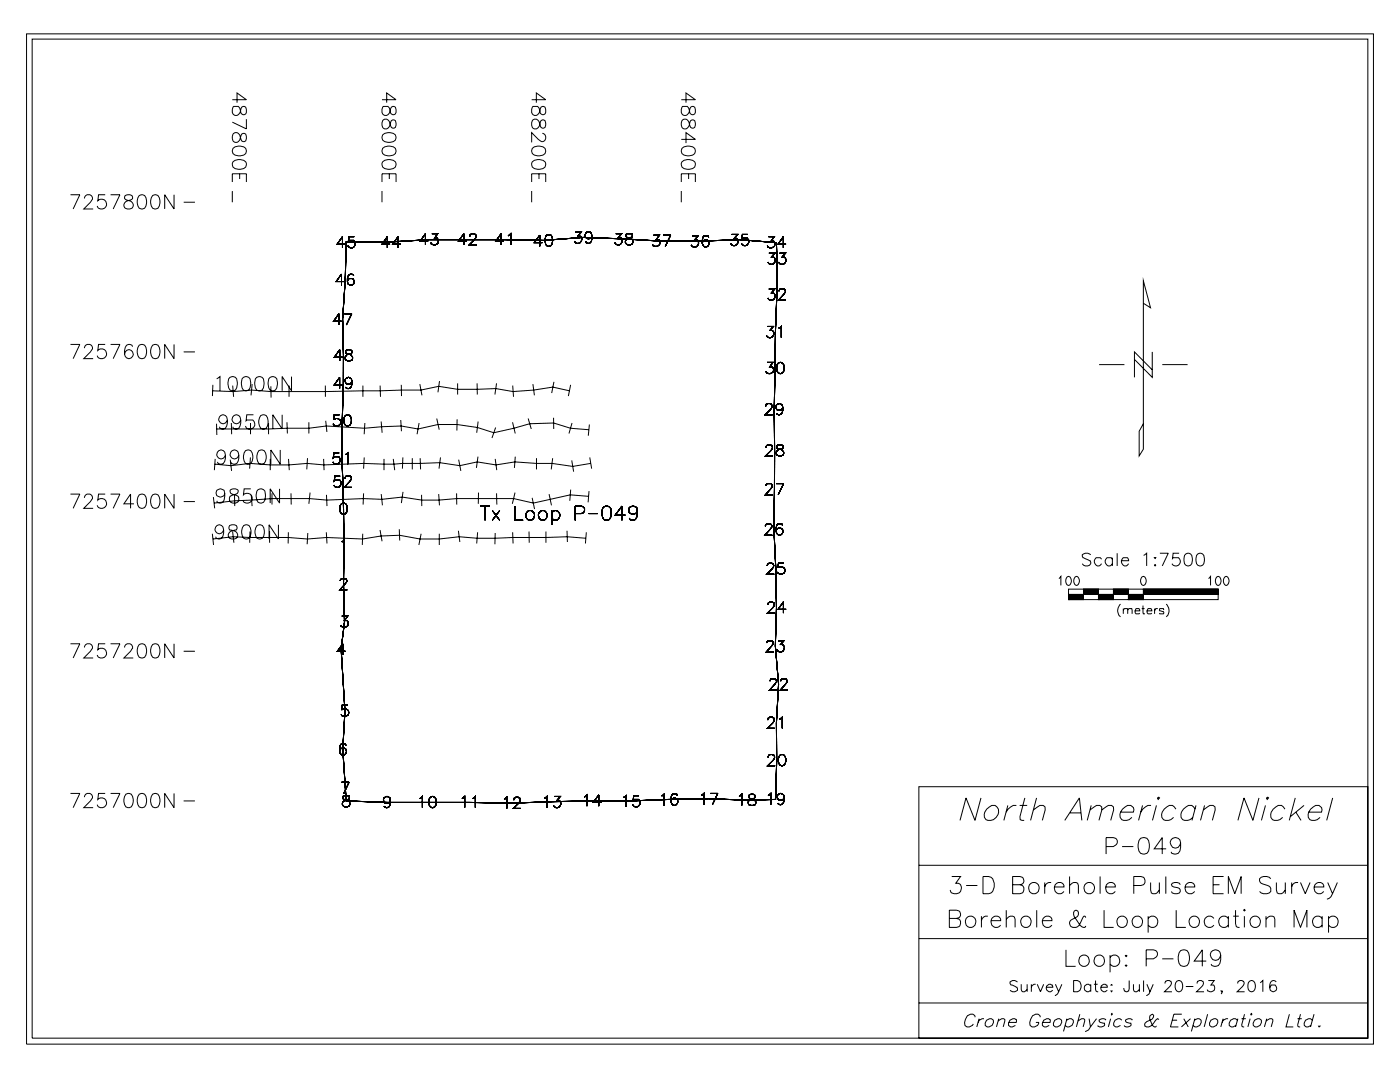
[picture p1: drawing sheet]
<svg xmlns="http://www.w3.org/2000/svg" width="279mm" height="215mm" viewBox="0 0 279 215" stroke-linecap="round" stroke-linejoin="round" font-family="sans-serif">
<g fill="none" stroke="#000" stroke-width=".2">
<path d="M5.3 6.7h268.5v201.4h-268.5zM6.4 7.8h266.2v199.1h-266.2zM46.3 19.9h2.8l-1.9-1.4v2M76.1 19.9h2.8l-1.8-1.4v2M106 19.9h2.8l-1.9-1.4v2M135.8 19.9h2.8l-1.9-1.4v2M14 38.8h1.9l-1.3 2.8M16.8 39.6a.77 .77 0 0 1 .6-.8h.5a.7 .7 0 0 1 .4 1.1l-1.6 1.7h1.9M21 38.8h-1.4l-.1 1.2a1 1 0 0 1 1.5 0 1 1 0 0 1-.2 1.5 1 1 0 0 1-1.4-.4M22 38.8h1.9l-1.3 2.8M25 39l-.2 .6 .4 .3a1.2 1.2 0 0 1 1.4 1.2 .96 .96 0 0 1-1.1 .6 .96 .96 0 0 1-.8-.9 1.31 1.31 0 0 1 1.3-.9l.4-.3v-.3a.99 .99 0 0 0-1.4-.3zM27.8 39a.87 .87 0 0 1 1.3 .4 2.32 2.32 0 0 1-.3 2.1 .87 .87 0 0 1-1.3-.4 2.21 2.21 0 0 1 .3-2.1z"/>
<path d="M30.4 39l.7-.2a1.56 1.56 0 0 1 .6 2.3l-.2 .4-.7 .1a1.56 1.56 0 0 1-.6-2.2zM34.7 38.8v2.8l-1.9-2.8v2.8M46.3 36.3v-1.7h2.8v1.7M46.3 38.1v2.2M46.4 29.6a1.98 1.98 0 0 1 2.6 0 .94 .94 0 0 1-.4 1.3 2.11 2.11 0 0 1-2.2-.3l-.1-.4zM46.4 32.3a1.79 1.79 0 0 1 2.7 .3v.2a1.27 1.27 0 0 1-1.6 .9l-.7-.1a.94 .94 0 0 1-.4-1.3zM46.6 21.2a1.23 1.23 0 0 1 1.2 .3l.2 1.1a.57 .57 0 0 0 .6 .3 .57 .57 0 0 0 .5-.5l-.1-1a.55 .55 0 0 0-.6-.2 .55 .55 0 0 0-.4 .5 1.22 1.22 0 0 1-1.2 1.3l-.2-.1a1.18 1.18 0 0 1 0-1.7zM46.6 26.6a.83 .83 0 0 1 .9-.1 .83 .83 0 0 1 .4 .8l.1 .5a.55 .55 0 0 0 .4 .4 .55 .55 0 0 0 .6-.1 1.12 1.12 0 0 0-.3-1.5h-.3a1.74 1.74 0 0 0-.6 1.3 .77 .77 0 0 1-1.4 .2 1.37 1.37 0 0 1 .2-1.5zM47.8 34.6v1.1M49.1 23.7v2l-2.8-1.4M76.1 36.3v-1.7h2.8v1.7M76.1 38.1v2.2"/>
<path d="M76.3 26.9a1.98 1.98 0 0 1 2.5 0 .94 .94 0 0 1-.4 1.3 2.11 2.11 0 0 1-2.1-.3l-.2-.4zM76.3 29.6a1.98 1.98 0 0 1 2.5 0 .94 .94 0 0 1-.4 1.3 2.11 2.11 0 0 1-2.1-.3l-.2-.4zM76.3 32.3a1.79 1.79 0 0 1 2.6 .3v.2a1.27 1.27 0 0 1-1.6 .9l-.6-.1a.94 .94 0 0 1-.4-1.3zM76.4 21.2a1.23 1.23 0 0 1 1.2 .3l.3 1.1a.58 .58 0 0 0 .6 .3 .58 .58 0 0 0 .4-.5l-.1-1a.55 .55 0 0 0-.6-.2 .55 .55 0 0 0-.3 .5 1.22 1.22 0 0 1-1.2 1.3l-.3-.1a1.19 1.19 0 0 1 0-1.7zM76.4 23.9a.83 .83 0 0 1 .9-.1 .83 .83 0 0 1 .4 .8l.2 .5a.55 .55 0 0 0 .3 .4 .55 .55 0 0 0 .6-.1 1.12 1.12 0 0 0-.3-1.5l-.5 .1-.1 .3a1.22 1.22 0 0 1-1.2 1.4 1.18 1.18 0 0 1-.3-1.8zM77.6 34.6v1.1M106 36.3v-1.7h2.8v1.7M106 38.1v2.2M106.1 29.6a1.98 1.98 0 0 1 2.5 0 .94 .94 0 0 1-.4 1.3 2.1 2.1 0 0 1-2.1-.3l-.1-.4zM106.1 32.3a1.78 1.78 0 0 1 2.7 .3v.2a1.27 1.27 0 0 1-1.6 .9l-.7-.1a.94 .94 0 0 1-.4-1.3zM106.2 21.2a1.23 1.23 0 0 1 1.2 .3l.3 1.1a.57 .57 0 0 0 .6 .3 .57 .57 0 0 0 .5-.5l-.2-1a.55 .55 0 0 0-.5-.2 .55 .55 0 0 0-.4 .5 1.22 1.22 0 0 1-1.2 1.3l-.3-.1a1.19 1.19 0 0 1 0-1.7zM106.2 23.9a.83 .83 0 0 1 .9-.1 .83 .83 0 0 1 .5 .8l.1 .5a.55 .55 0 0 0 .4 .4 .55 .55 0 0 0 .5-.1 1.12 1.12 0 0 0-.2-1.5l-.6 .1-.1 .3a1.22 1.22 0 0 1-1.2 1.4 1.18 1.18 0 0 1-.3-1.8z"/>
<path d="M107.4 34.6v1.1M108.1 26.6a.83 .83 0 0 1 .7 .9 .83 .83 0 0 1-.8 .7l-.7-.4-1.3-1.4v2M135.8 27.8h2.8l-1.9-1.4v2.1M135.8 36.3v-1.7h2.8v1.7M135.8 38.1v2.2M135.9 29.6a1.98 1.98 0 0 1 2.6 0 .94 .94 0 0 1-.4 1.3 2.11 2.11 0 0 1-2.2-.3l-.1-.4zM135.9 32.3a1.79 1.79 0 0 1 2.7 .3v.2a1.27 1.27 0 0 1-1.6 .9l-.7-.1a.94 .94 0 0 1-.4-1.3zM136.1 21.2a1.23 1.23 0 0 1 1.2 .3l.2 1.1a.58 .58 0 0 0 .6 .3 .58 .58 0 0 0 .5-.5l-.1-1a.55 .55 0 0 0-.6-.2 .55 .55 0 0 0-.4 .5 1.22 1.22 0 0 1-1.2 1.3l-.2-.1a1.19 1.19 0 0 1 0-1.7zM136.1 23.9a.83 .83 0 0 1 .9-.1 .83 .83 0 0 1 .4 .8l.1 .5a.55 .55 0 0 0 .4 .4 .55 .55 0 0 0 .6-.1 1.12 1.12 0 0 0-.3-1.5l-.5 .1-.2 .3a1.22 1.22 0 0 1-1.2 1.4 1.18 1.18 0 0 1-.2-1.8zM137.3 34.6v1.1M36.6 40.3h2.3M68.6 56.1h-1.6l1.1-1.5v2.3"/>
<path d="M68.8 48.7h-1.6l1.1-1.5v2.2M69 48.2h9l7.5-.4 22.8 .1 8-.6 15.6 .8h7.7l7.8-.3 7.4 .6v10.2l-.2 7.5-.3 15.5v23.9l.3 7.9 .2 7.7-.3 7.6 .7 7.7-.4 7.7v7.5l-.2 7.7-5.8 .2-7.5-.3-15.5 .4-15.8 .2-8 .3-24.8-.2-8.2-.3-.7-10.3 .5-7.6-.8-12.4 .7-5.3-.2-7.6a387.6 387.6 0 0 0-.4-25.1l.3-14.9-.1-12.8 .5-7.8zM70.5 54.9a.64 .64 0 0 0-.6-.3 .64 .64 0 0 0-.6 .5 1.51 1.51 0 0 0 .3 1.6 .69 .69 0 0 0 1-.3 .69 .69 0 0 0-.5-.9 .69 .69 0 0 0-.9 .6M70.6 47.2h-1.1l-.1 .9 .1-.2h.4a.77 .77 0 0 1 .9 .8 .77 .77 0 0 1-.9 .7l-.6-.4M77.7 48.7h-1.5l1-1.5v2.2M79.9 48.7h-1.6l1-1.5v2.2M85.3 48.1h-1.6l1.1-1.5v2.2M86.1 46.6h1.1l-.6 .9h.5a.79 .79 0 0 1-.1 1.2 .79 .79 0 0 1-1.1-.3M93 48.1h-1.6l1.1-1.5v2.2M93.6 47.2l.1-.5a.89 .89 0 0 1 1.1 0 .81 .81 0 0 1-.2 1.1l-1.1 1h1.5M100.4 48.1h-1.6l1.1-1.5v2.2M101.3 47l.5-.4v2.2"/>
<path d="M108.1 48.4h-1.6l1.1-1.5v2.2M109 46.9h.8a1.8 1.8 0 0 1 0 2.1 .67 .67 0 0 1-1-.3 2.09 2.09 0 0 1 .2-1.8zM114.7 46.3h1.2l-.7 .7a.75 .75 0 0 1 .6 1.2 .75 .75 0 0 1-1.3-.1M118 47a.69 .69 0 0 1-.8 .6 .69 .69 0 0 1-.6-.7 .69 .69 0 0 1 .7-.6h.4a1.78 1.78 0 0 1 0 2.1l-.6 .1-.3-.1-.1-.3M122.7 46.6h1.2l-.6 .7a.75 .75 0 0 1 .5 1.2 .75 .75 0 0 1-1.3-.1M124.9 46.6l-.1 .4 .1 .3h.2a1.05 1.05 0 0 1 1 1.1 .75 .75 0 0 1-1 .4 .75 .75 0 0 1-.3-1l1.1-.5 .1-.3-.1-.4zM130.3 46.9h1.1l-.6 .9h.5a.79 .79 0 0 1-.1 1.2 .79 .79 0 0 1-1.1-.3M132.2 46.9h1.5l-1.1 2.2M138 47h1.1l-.6 .8a.75 .75 0 0 1 .5 1.1 .75 .75 0 0 1-1.3-.1M141.3 47.3l-.2-.3h-.8a1.36 1.36 0 0 0 .4 2.3 .76 .76 0 0 0 .7-.8 .76 .76 0 0 0-.7-.7 .77 .77 0 0 0-.7 .7M145.8 46.7h1.2l-.6 .8a.75 .75 0 0 1 .5 1.2 .75 .75 0 0 1-1.3-.2M149 46.7h-1l-.1 .9 .1-.1h.3a.77 .77 0 0 1 1 .7 .77 .77 0 0 1-1 .8l-.5-.5"/>
<path d="M153.2 47.2h1.1l-.6 .9h.5a.79 .79 0 0 1-.1 1.2 .79 .79 0 0 1-1.2-.3M153.2 57.6h1.2l-.6 .8a.75 .75 0 0 1 .5 1.1 .75 .75 0 0 1-1.3-.1M153.3 50.4h1.1l-.6 .8a.75 .75 0 0 1 .6 1.2 .75 .75 0 0 1-1.3-.2M155.3 58.1l.2-.5h.8a.51 .51 0 0 1 .1 .8l-1.2 1.4h1.4M155.4 50.4h1.2l-.7 .8a.75 .75 0 0 1 .6 1.2 .75 .75 0 0 1-1.3-.2M156.7 48.7h-1.6l1-1.5v2.2M14 68.6h1.9l-1.3 2.9M16.8 69.4a.76 .76 0 0 1 .6-.8h.5a.69 .69 0 0 1 .4 1.1l-1.6 1.8h1.9M21 68.6h-1.4l-.1 1.2a1 1 0 0 1 1.5 0 1 1 0 0 1-.2 1.5 1 1 0 0 1-1.4-.4M22 68.6h1.9l-1.3 2.9M26.4 69.1a.77 .77 0 0 0-1.2-.3 1.67 1.67 0 0 0 .4 2.7 .87 .87 0 0 0 1-.8 .87 .87 0 0 0-.9-1 .87 .87 0 0 0-.9 .9M27.8 68.8a.87 .87 0 0 1 1.3 .4 2.32 2.32 0 0 1-.3 2.1 .87 .87 0 0 1-1.3-.4 2.21 2.21 0 0 1 .3-2.1z"/>
<path d="M30.4 68.8l.7-.2a1.56 1.56 0 0 1 .6 2.3l-.2 .4-.7 .2a1.56 1.56 0 0 1-.6-2.3zM34.7 68.6v2.9l-1.9-2.9v2.9M36.6 70.1h2.3M42.4 77.9l4.1 .1 3.7-.3 3.8 .3h10.8l19.1-.3 3.5-.7 3.8 .6 7.6-.2 3.5 .6 4.1-.3 3.8-.6 3.3 .8M42.4 76.7l-.1 2.2M43.2 75.5l.6-.4v2.8M45.8 75.2a.94 .94 0 0 1 1.4 .3 2.63 2.63 0 0 1-.3 2.2 .88 .88 0 0 1-1.3-.4 2.22 2.22 0 0 1 .2-2.1zM46.4 76.8l.2 2.3M48.5 75.2a.94 .94 0 0 1 1.3 .3 2.57 2.57 0 0 1-.2 2.2l-.7 .2a1.4 1.4 0 0 1-.8-1.7l.1-.7zM50.3 76.5l-.3 2.3M51.2 75.2a.95 .95 0 0 1 1.3 .3 2.71 2.71 0 0 1-.3 2.2 .87 .87 0 0 1-1.3-.4 2.22 2.22 0 0 1 .3-2.1zM53.8 75.2a.94 .94 0 0 1 1.4 .3 2.57 2.57 0 0 1-.3 2.2l-.7 .2a1.39 1.39 0 0 1-.8-1.7l.2-.7z"/>
<path d="M54 77v2.2M57.6 76.8v2.3M58.1 75.1v2.8l-1.9-2.8v2.8M64.8 76.8l.1 2.3M68.1 64h-1.6l1-1.5v2.3M68.2 76.7h-1.6l1.1-1.5v2.2M68.2 71.2h-1.5l1-1.5v2.2M68.6 62.5h1.5l-1.1 2.3M69 69.8l-.1 .5 .3 .3a.77 .77 0 0 1 .9 .3 .77 .77 0 0 1 0 .9 .83 .83 0 0 1-1.3-.3 .88 .88 0 0 1 1-.9l.4-.3v-.3a.81 .81 0 0 0-1.2-.2zM70.1 76a.69 .69 0 0 1-.9 .5 .69 .69 0 0 1-.3-1.1 .69 .69 0 0 1 1.1 .1 1.54 1.54 0 0 1-.5 1.9l-.6-.3M72.3 76.8v2.3M75.8 76.8v2.3"/>
<path d="M80 76.7v2.2M83.7 76.5l.4 2.3M87.6 76l-.3 2.2M91.2 76.4v2.2M95.1 76.4v2.2M99 76.4l-.4 2.2M102.2 76.8l.2 2.3M106.2 76.5l.3 2.3M110.4 76.1l-.4 2.2M113.7 76.7l-.4 2.2M152.9 72.2h1.2l-.7 .9h.6a.79 .79 0 0 1-.2 1.2 .79 .79 0 0 1-1.1-.3M153 65.1h1.1l-.6 .7a.75 .75 0 0 1 .6 1.2 .75 .75 0 0 1-1.3-.1"/>
<path d="M155.1 72.4a.68 .68 0 0 1 1.1 .3 1.13 1.13 0 0 1-.7 1.8 1.37 1.37 0 0 1-.4-2.1zM155.2 65.4h.2l.3-.3v2.2M219.1 72.7h5M227.9 60.4l1.4 .9-1.4-5.3v33.5l-.8 1.4v-5l.8-1.4M229.7 73.7l-3.6-3.6v5.1M229.7 70.1v5.1l-3.6-3.6M231.7 72.7h5M14 98.5h1.9l-1.3 2.8M16.8 99.2a.77 .77 0 0 1 .6-.7h.5a.7 .7 0 0 1 .4 1l-1.6 1.8h1.9M21 98.5h-1.4l-.1 1.2a1 1 0 0 1 1.5-.1 1 1 0 0 1-.2 1.5 1 1 0 0 1-1.4-.4M22 98.5h1.9l-1.3 2.8M27.8 98.6a.87 .87 0 0 1 1.3 .5 2.32 2.32 0 0 1-.3 2.1 .87 .87 0 0 1-1.3-.5 2.21 2.21 0 0 1 .3-2.1z"/>
<path d="M30.4 98.6l.7-.1a1.56 1.56 0 0 1 .6 2.2l-.2 .5-.7 .1a1.56 1.56 0 0 1-.6-2.2zM34.7 98.5v2.8l-1.9-2.8v2.8M36.6 100h2.3M42.5 99.1l.3 2.2M42.9 91.5l-.2 2.2M43.2 84.5v2.2M43.2 85.5l18.4-.2 3.4-.4 7.6 .4 7.4-.4 3.3 .6 4-.9h3.8l4.1 .6 3.2 1 4-.9 3.2-.8 4.7-.2 3.4 1 3.7 .3M44.8 98.3a.87 .87 0 0 1-.9 .9 .87 .87 0 0 1-.8-1 .87 .87 0 0 1 .9-.8l.7 .3a2.83 2.83 0 0 1-.3 2.4 .77 .77 0 0 1-1.2-.3M44.9 90.7a.87 .87 0 0 1-1.2 .7 .87 .87 0 0 1-.3-1.4 .87 .87 0 0 1 1.4 .1 2.44 2.44 0 0 1-.3 2.3 .77 .77 0 0 1-1.2-.3M45.3 83.7a.87 .87 0 0 1-1.2 .7 .87 .87 0 0 1-.3-1.4 .87 .87 0 0 1 1.4 .1 2.44 2.44 0 0 1-.3 2.2 .77 .77 0 0 1-1.2-.3M45.9 91.6l.3 2.2M46 97.6l-.1 .4a1.53 1.53 0 0 0 1.3 .8 .8 .8 0 0 1 .4 .8 .8 .8 0 0 1-.7 .7h-.5a.82 .82 0 0 1-.7-.9 .82 .82 0 0 1 .8-.8l.8-.3 .2-.6a1.19 1.19 0 0 0-1.5-.1z"/>
<path d="M46.1 84.3l.1 2.2M46.7 98.6l.1 2.3M47.6 90.7a.88 .88 0 0 1-1.2 .7 .88 .88 0 0 1-.3-1.4 .88 .88 0 0 1 1.4 .1 2.44 2.44 0 0 1-.3 2.3 .79 .79 0 0 1-1.2-.3M48 83.7a.88 .88 0 0 1-1.2 .7 .88 .88 0 0 1-.4-1.3 .88 .88 0 0 1 1.4 0 2.39 2.39 0 0 1-.2 2.2 .79 .79 0 0 1-1.2-.3M48.9 89.8l.7-.1a1.56 1.56 0 0 1 .7 2.2l-.3 .5-.7 .1a1.56 1.56 0 0 1-.6-2.2zM49.9 91.2l-.1 2.2M49.9 84.3v2.2M50 97.4h-1.3l-.2 1.2a.98 .98 0 0 1 1.5 0 .98 .98 0 0 1-.2 1.5 .98 .98 0 0 1-1.4-.4M50.1 98.6l.1 2.3M50.5 82.7h-1.3l-.1 1.2 .1-.2h.4a.92 .92 0 0 1 1.2 .7 .92 .92 0 0 1-.8 1.1 .81 .81 0 0 1-1.1-.6M51.5 97.6a.95 .95 0 0 1 1.3 .3 2.73 2.73 0 0 1-.3 2.2 .85 .85 0 0 1-1.3-.4 2.16 2.16 0 0 1 .3-2.1zM51.6 89.8a.88 .88 0 0 1 1.3 .5 2.2 2.2 0 0 1-.2 2.1 .86 .86 0 0 1-1.4-.5 2.26 2.26 0 0 1 .3-2.1z"/>
<path d="M52 82.8a.87 .87 0 0 1 1.3 .5 2.32 2.32 0 0 1-.3 2 .86 .86 0 0 1-1.3-.4 2.16 2.16 0 0 1 .3-2.1zM53.5 84.3v2.2M53.9 91.5v2.2M54.2 98.3v2.3M55.7 97.4v2.9l-1.8-2.9v2.9M55.9 89.7v2.8l-1.9-2.8v2.8M56.2 82.7v2.8l-1.8-2.8v2.8M57.2 84.2l.1 2.2M57.5 91.5l.2 2.2M58 98.3v2.3M61.3 91.3l-.2 2.2M61.6 84.2v2.2"/>
<path d="M61.8 98.2l-.2 2.2M64.5 91.5l.1 2.2M64.9 83.9l.3 2.2M65.1 98.6l.1 2.3M67.6 90.3h-1.1l-.1 .9 .1-.2h.4a.77 .77 0 0 1 .9 .8 .77 .77 0 0 1-.9 .7l-.6-.4M67.7 82.7h-1.1l-.1 .9a.83 .83 0 0 1 1.2 0 .83 .83 0 0 1 0 1.1 .83 .83 0 0 1-1.2 .1l-.1-.3M67.8 94.9h-1.1l-.1 .9 .1-.2h.4a.78 .78 0 0 1 .9 .8 .78 .78 0 0 1-.9 .7l-.6-.4M68.8 95.3l.2-.4h.8a.5 .5 0 0 1 .1 .7l-1.2 1.5h1.4M68.8 90.6h.2l.3-.3v2.2M68.9 82.8a.66 .66 0 0 1 1 .3 1.13 1.13 0 0 1-.7 1.8 1.38 1.38 0 0 1-.3-2.1zM72.5 98.3l-.1 2.3M72.6 91.2l-.1 2.2"/>
<path d="M72.7 84.3l-.1 2.2M76 84l.2 2.2M76 98.5l.2 2.2M76.5 91.5v2.2M78.4 91.5l.3 2.2M79.9 83.7l.1 2.2M80.3 91.2l-.1 2.2M80.3 98l-.3 2.3M82.2 91.3v2.2M83.5 84.3l-.4 2.2M83.7 91.3l.1 2.2M84 98.6l.1 2.3"/>
<path d="M87.1 83.4l.4 2.2M87.4 98.5l.2 2.2M87.8 91.2l-.3 2.2M91 98.3v2.3M91.1 83.6v2.2M91.4 91.6l.5 2.2M95.3 91l-.3 2.3M95.3 84l-.3 2.2M95.4 98.2l-.1 2.2M98.7 91.5l.3 2.2M98.8 85.2l-.7 2.1M99 98.3v2.3"/>
<path d="M102.2 84.2l.5 2.2M102.7 98.2l-.6 2.2M102.7 91l-.2 2.3M105.3 83.4l.6 2.1M106.1 99.2l.4 2.3M106.9 91.3v2.2M109.4 98.5l.5 2.2M110.2 91.3l-.3 2.2M110.3 83.3l.1 2.2M113.7 97.6l-.1 2.2M114 91.8l.3 2.2M114 84.3l-.6 2.1"/>
<path d="M117.3 98.9l-3.6-.3-7.4 1.7-3.9-.9h-11.4l-3.5 .3h-3.4l-3.9-.6-4.1 .4-3.7-.1-7.3 .3a93.4 93.4 0 0 0-14.9 0l-3.4 .1-4.1 .5M117.4 97.9l-.2 2.2M117.5 84.6l-.2 2.2M117.6 91.2l.3 2.2M117.7 92.4l-3.5 .6-4.2-.6h-3.1l-4.3-.3-3.7 .6-3.8-.6-3.5 .7-3.9-.6-9.2 .3-6-.1-8 .3-3.3-.3-3.6 .3h-3.7l-4.1-.3-3.8 .4-3.2-.3M152.6 81l.1-.4a.89 .89 0 0 1 1.1 0 .82 .82 0 0 1-.2 1l-1.1 1.1h1.5M152.7 96.8l.2-.4h.8l.2 .3v.3l-1.3 1.6h1.5M152.7 89.2l.1-.4a.89 .89 0 0 1 1.1 0 .82 .82 0 0 1-.3 1l-1 1.1h1.5M154.7 96.4h1.5l-1.1 2.2M154.9 88.8l-.1 .4 .3 .3a.77 .77 0 0 1 .9 .3 .77 .77 0 0 1 0 .9 .84 .84 0 0 1-1.3-.3 .91 .91 0 0 1 1.1-.9l.3-.3v-.3a.8 .8 0 0 0-1.2-.1zM156 81.2a.7 .7 0 0 1-.9 .5 .7 .7 0 0 1-.3-1.1 .7 .7 0 0 1 1.1 .1 1.52 1.52 0 0 1-.5 2l-.6-.3M26.7 100.4h-2l1.3-1.9v2.8"/>
<path d="M42.3 106.4l.3 2.2M44.6 105.6a.87 .87 0 0 1-1.2 .7 .87 .87 0 0 1-.4-1.4 .87 .87 0 0 1 1.4 .1 2.44 2.44 0 0 1-.2 2.3 .77 .77 0 0 1-1.2-.3M45.8 104.7l-.2 .3 .2 .6a1.69 1.69 0 0 1 1.6 .9 .73 .73 0 0 1-.7 .9h-.5a.82 .82 0 0 1-.7-.9 .82 .82 0 0 1 .8-.7l.8-.2 .1-.6a1 1 0 0 0-1.4-.3zM46.4 105.9l.2 2.3M48.6 104.7l.6-.1a1.56 1.56 0 0 1 .7 2.2l-.3 .5-.6 .1a1.57 1.57 0 0 1-.7-2.2zM49.8 105.9v2.3M51.2 104.7a.87 .87 0 0 1 1.4 .5 2.32 2.32 0 0 1-.3 2.1 .86 .86 0 0 1-1.3-.5 2.14 2.14 0 0 1 .2-2.1zM53.7 105.9v2.3M55.5 104.6v2.8l-1.9-2.8v2.8M57.5 106.1l-.1 2.2M61.4 106.2l-.2 2.3M65 106.1l.2 2.2"/>
<path d="M67.8 115.8l.3-.5h.8a.5 .5 0 0 1 .1 .8l-1.3 1.5h1.5M68.1 100.4a.67 .67 0 0 1 1 .3 1.13 1.13 0 0 1-.7 1.8 1.36 1.36 0 0 1-.3-2.1zM68.1 108l.6-.4v2.2M72.3 106.4l-.1 2.2M75.7 105.6l.5 2.3M79.6 105.5l.1 2.2M83.9 106.4l-.4 2.2M87.6 106.4v2.2M91.4 105.8l.3 2.2M95.2 106.1l-.2 2.2M95.7 100.9h1.9M96.7 100.9v2.8"/>
<path d="M98.1 101.8l1.5 1.9M98.7 106.2l-.1 2.3M99.6 101.8l-1.5 1.9M102.2 106.1l.1 2.2M102.7 100.9v2.8h1.6M105.2 101.9a.93 .93 0 0 1 1.4 .8 .93 .93 0 0 1-1.4 .8 1.06 1.06 0 0 1 0-1.6zM105.4 105.9l.1 2.3M107.7 101.9a.93 .93 0 0 1 1.4 .8 .93 .93 0 0 1-1.4 .8 1.03 1.03 0 0 1 0-1.6zM108.8 105.9v2.3M110 102.2a.93 .93 0 0 1 1.4-.1 .93 .93 0 0 1-.2 1.4 .77 .77 0 0 1-1.2-.3M110 101.8v2.8M113 105.8l.1 2.2"/>
<path d="M114.6 102.4h1.3a.75 .75 0 0 0 .6-.8 .75 .75 0 0 0-.6-.7h-1.3v2.8M116.8 107.3l-3.7-.3-18 .3-3.6-.3-3.9 .4h-3.9l-4.1-.7-3.7 .1-3.6 .6-7.2-.3-3.8 .3-3.8-.3h-7.7l-3.3-.1-4.1 .4M116.9 106.1l-.2 2.2M117.3 102.4h1.9M120.4 101a.95 .95 0 0 1 1.3 .3 2.71 2.71 0 0 1-.3 2.2 .88 .88 0 0 1-1.3-.4 2.21 2.21 0 0 1 .3-2.1zM124.6 102.6h-2l1.4-1.7v2.8M127 101.8a.87 .87 0 0 1-.9 .8 .87 .87 0 0 1-.8-.9 .87 .87 0 0 1 .9-.8l.7 .3a2.84 2.84 0 0 1-.3 2.3 .77 .77 0 0 1-1.2-.3M152.6 104.9l.2-.5h.8l.2 .3-.1 .5-1.2 1.5h1.4M152.9 112.8v-.2a.71 .71 0 0 1 .9-.4l.3 .1a.8 .8 0 0 1-.2 1.1l-1.1 1h1.5M156 104.7l-.1-.3h-.9a1.36 1.36 0 0 0 .4 2.3 .77 .77 0 0 0 .6-.6 .77 .77 0 0 0-.2-.8 .65 .65 0 0 0-1 .2l-.1 .4M156.2 112.2h-1l-.1 .9a.83 .83 0 0 1 1.1 0 .83 .83 0 0 1 0 1.2 .83 .83 0 0 1-1.1 0l-.1-.3M211.1 115.3l.4-.4v1.8"/>
<path d="M212.7 115l.2-.1a.94 .94 0 0 1 .7 .9 .94 .94 0 0 1-.7 .9 1.14 1.14 0 0 1-.2-1.7zM214.3 115l.2-.1a.94 .94 0 0 1 .7 .9 .94 .94 0 0 1-.7 .9 1.13 1.13 0 0 1-.2-1.7zM215.4 118.9l-2 .2v-.2h2.1v.2l-2.2 .1v-.4h2.3v.4h-2.4v-.4h2.5v.4l-2.6 .2v-.8h2.8v.8l-2.9 .1v-1h3v1h-3h29.8v-2.1h-29.8v2.1M217.4 110.6a1.25 1.25 0 0 0-1.7 0v.2a1.57 1.57 0 0 0 1.2 .8l.4 .1 .1 .6a.98 .98 0 0 1-1.7 0M218.4 117.9l-2 .1v-.1h2.1v.1l-2.2 .2v-.3h2.3v.3l-2.4 .1v-.6h2.5v.6h-2.6v-.7h2.7v.7l-2.8 .2v-1.1h2.9v1.1h-2.9M219.6 111.4a.81 .81 0 0 0-1.1-.1 .81 .81 0 0 0-.3 1.1 .81 .81 0 0 0 1.1 .2l.3-.3M221.4 118.9l-2 .2v-.2h2.1v.2l-2.2 .1v-.4h2.3v.4h-2.4v-.4h2.5v.4l-2.6 .2v-.8h2.7v.8l-2.9 .1v-1h3v1h-3M221.7 111.4a.81 .81 0 0 0-1.1-.1 .81 .81 0 0 0-.2 1.1 .81 .81 0 0 0 1.1 .2l.2-.3M221.7 111.1v1.7M222.7 110.3v2.5M223.5 111.7h1.5l-.2-.4a.82 .82 0 0 0-1.3 .6 .82 .82 0 0 0 1.2 .7l.3-.3M224.4 117.9l-2 .1v-.1h2.1v.1l-2.2 .2v-.3h2.3v.3l-2.4 .1v-.6h2.5v.6h-2.7v-.7h2.8v.7l-2.9 .2v-1.1h3v1.1h-3"/>
<path d="M227.3 118.9l-1.9 .2v-.2h2v.2l-2.1 .1v-.4h2.3v.4h-2.5v-.4h2.6v.4l-2.7 .2v-.8h2.8v.8l-2.9 .1v-1h3v1h-3M227.6 115l.2-.1a.94 .94 0 0 1 .7 .9 .94 .94 0 0 1-.7 .9 1.14 1.14 0 0 1-.2-1.7zM228 110.7l.6-.4v2.5M230.1 111.1h.3l-.2 .2zM230.2 112.5l.2 .1-.2 .2-.1-.2zM231.2 110.3h1.7l-1.2 2.5M235 110.3h-1.2l-.1 1 .1-.2h.4a.86 .86 0 0 1 1.1 .9 .86 .86 0 0 1-1.1 .8l-.6-.5M236.4 110.4a.79 .79 0 0 1 1.1 .3 2.05 2.05 0 0 1-.2 1.9 .81 .81 0 0 1-1.2-.3 2.1 2.1 0 0 1 .3-1.9zM238.7 110.4a.8 .8 0 0 1 1.2 .3 2.07 2.07 0 0 1-.2 1.9 .81 .81 0 0 1-1.2-.3 2.07 2.07 0 0 1 .2-1.9zM240.9 115.3l.4-.4v1.8M242.3 117.9l-14 .1v-.1h14.1v.1l-14.2 .2v-.3h14.3v.3l-14.4 .1v-.6h14.5v.6h-14.6v-.7h14.7v.7l-14.8 .2v-1.1h14.9v1.1h-14.9M242.5 115l.2-.1a.94 .94 0 0 1 .7 .9 .94 .94 0 0 1-.7 .9 1.14 1.14 0 0 1-.2-1.7z"/>
<path d="M244.1 115l.2-.1a.94 .94 0 0 1 .7 .9 .94 .94 0 0 1-.7 .9 1.12 1.12 0 0 1-.2-1.7zM14 128.3h1.9l-1.3 2.8M16.8 129a.76 .76 0 0 1 .6-.7h.5a.69 .69 0 0 1 .4 1l-1.6 1.8h1.9M21 128.3h-1.4l-.1 1.2a1 1 0 0 1 1.5 0 1 1 0 0 1-.2 1.5 1 1 0 0 1-1.4-.5M22 128.3h1.9l-1.3 2.8M24.8 129a.76 .76 0 0 1 .6-.7h.5a.69 .69 0 0 1 .4 1l-1.6 1.8h1.9M27.8 128.4a.87 .87 0 0 1 1.3 .5 2.32 2.32 0 0 1-.3 2.1 .87 .87 0 0 1-1.3-.5 2.21 2.21 0 0 1 .3-2.1zM30.4 128.4l.7-.1a1.56 1.56 0 0 1 .6 2.2l-.2 .5-.7 .1a1.56 1.56 0 0 1-.6-2.2zM34.7 128.3v2.8l-1.9-2.8v2.8M36.6 129.8h2.3M68.1 122.8h1.2l-.6 .9h.5a.79 .79 0 0 1-.1 1.2 .79 .79 0 0 1-1.2-.3M68.8 129.8h-1.6l1.1-1.5v2.2"/>
<path d="M152.8 128.2l.3-.5h.8a.5 .5 0 0 1 .1 .7l-1.3 1.5h1.5M153.1 120.5v-.1a.72 .72 0 0 1 .8-.5l.3 .2a.82 .82 0 0 1-.2 1l-1 1.1h1.5M153.5 135.8l.2-.5h.8l.3 .3v.3l-1.4 1.6h1.5M155.1 127.7h1.1l-.6 .7a.75 .75 0 0 1 .6 1.2 .75 .75 0 0 1-1.3-.1M155.6 135.8l.2-.5h.9a.51 .51 0 0 1 .1 .8l-1.3 1.4h1.5M156.7 121.4h-1.6l1.1-1.5v2.3M223.3 120.4a1.7 1.7 0 0 0 0 2.5M223.9 121.6l.2-.3a.45 .45 0 0 1 .7 .3v.7M223.9 121.3v1M224.8 121.6l.2-.3a.45 .45 0 0 1 .7 .3v.7M226.2 121.7h1l-.2-.4a.6 .6 0 0 0-.8 .4l.2 .6h.6l.2-.1M227.6 121.3h.5"/>
<path d="M227.8 120.7v1.3l.1 .3h.3M228.6 121.7h1l-.2-.4a.62 .62 0 0 0-.8 .4l.2 .6h.6l.2-.1M230.1 121.3v1M230.8 121.3h-.4l-.3 .4M232 121.6l-.1-.3h-.7v.4l.7 .2 .1 .3-.1 .1h-.7l-.1-.1M232.4 120.4a1.7 1.7 0 0 1 0 2.5M14 158.1h1.9l-1.3 2.9M16.8 158.9a.77 .77 0 0 1 .6-.8h.5a.7 .7 0 0 1 .4 1.1l-1.6 1.8h1.9M21 158.1h-1.4l-.1 1.2a1 1 0 0 1 1.5 0 1 1 0 0 1-.2 1.5 1 1 0 0 1-1.4-.4M22 158.1h1.9l-1.3 2.9M25.1 158.3l.7-.2a1.58 1.58 0 0 1 .6 2.3l-.2 .4-.7 .2a1.57 1.57 0 0 1-.7-2.3zM27.8 158.3a.87 .87 0 0 1 1.3 .4 2.31 2.31 0 0 1-.3 2.1 .87 .87 0 0 1-1.3-.4 2.21 2.21 0 0 1 .3-2.1z"/>
<path d="M30.4 158.3l.7-.2a1.57 1.57 0 0 1 .6 2.3l-.2 .4-.7 .2a1.56 1.56 0 0 1-.6-2.3zM34.7 158.1v2.9l-1.9-2.9v2.9M36.6 159.6h2.3M68.1 155.9h1.5l-1.1 2.2M68.5 158.6l-.1 .4 .1 .3h.2a1.04 1.04 0 0 1 1 1.1 .76 .76 0 0 1-1 .4 .76 .76 0 0 1-.3-1l1.1-.5 .1-.3-.1-.4zM69 148.6l-.1-.3h-.9a1.35 1.35 0 0 0 .4 2.2 .77 .77 0 0 0 .6-.5 .77 .77 0 0 0-.2-.8 .66 .66 0 0 0-1 .1l-.1 .5M69.3 140.5h-1.1l-.1 .9a.83 .83 0 0 1 1.2 0 .83 .83 0 0 1 0 1.2 .83 .83 0 0 1-1.2 0l-.1-.3M77.8 159.5a.7 .7 0 0 1-.9 .5 .7 .7 0 0 1-.3-1.1 .7 .7 0 0 1 1.1 .1 1.52 1.52 0 0 1-.5 2l-.7-.3M83.7 159.2l.5-.5v2.3M85.8 158.9a.67 .67 0 0 1 1 .3 1.13 1.13 0 0 1-.7 1.8 1.39 1.39 0 0 1-.3-2.1zM92.1 159.2l.5-.5v2.3M94.2 159.2l.5-.5v2.3"/>
<path d="M100.5 159.3l.5-.4v2.2M102.4 159.5l.1-.5a.89 .89 0 0 1 1.1 0 .77 .77 0 0 1-.2 1.1l-1.1 1h1.5M108.5 159h.2l.3-.3v2.3M110.5 158.7h1.2l-.6 .8a.75 .75 0 0 1 .5 1.2 .75 .75 0 0 1-1.3-.2M116.5 158.9l.5-.5v2.3M119.9 159.9h-1.6l1-1.5v2.3M124.3 158.9h.2l.3-.3v2.2M127.4 158.6h-1.1l-.1 .9 .1-.2h.3a.77 .77 0 0 1 .9 1 .77 .77 0 0 1-1.3 .2l-.1-.1M131.8 158.6h.2l.3-.3v2.2M135 158.6l-.1-.3h-.9a1.43 1.43 0 0 0 .4 2.2 .75 .75 0 0 0 .7-.7 .75 .75 0 0 0-.6-.8 .76 .76 0 0 0-.8 .8M139.8 158.4h.2l.3-.3v2.3M141.6 158.1h1.5l-1.1 2.3"/>
<path d="M147.3 158.7l.6-.4v2.2M149.4 158.4l-.2 .5 .4 .3a.76 .76 0 0 1 .8 .2 .76 .76 0 0 1 0 1 .83 .83 0 0 1-1.3-.3 .89 .89 0 0 1 1.1-.9l.3-.3v-.3a.83 .83 0 0 0-1.1-.2zM153.1 143.5l.1-.4a.89 .89 0 0 1 1 0 .77 .77 0 0 1-.2 1l-1.1 1.1h1.5M153.1 158.6l.5-.5v2.3M153.1 151v-.2a.72 .72 0 0 1 .9-.4l.3 .1a.77 .77 0 0 1-.2 1.1l-1.1 1h1.5M155.4 143.4l.5-.5v2.3M155.5 150.5a.66 .66 0 0 1 1 .3 1.13 1.13 0 0 1-.7 1.8 1.38 1.38 0 0 1-.3-2.1zM156.3 158.9a.69 .69 0 0 1-1 .5 .69 .69 0 0 1-.2-1 .69 .69 0 0 1 1.1 0 1.54 1.54 0 0 1-.5 2l-.7-.3M183.1 156.8h89.5v50.1h-89.5zM195.5 159l-1.2 4.5-1.8-4.5-1.1 4.5M204.3 159l-1 3.8v.6l.8 .1M206.6 159l-1.2 4.5"/>
<path d="M230.7 159l.3-.1 .1 .1-.3 .3zM250.9 159l-1.2 4.5-1.7-4.5-1.3 4.5M252.4 159l.3-.1 .1 .1-.2 .3zM258.2 159l-1.2 4.5M265.6 159l-1.2 4.5M183.1 172.4h89.5M189.7 174.7h1.8l-1 1.3a.88 .88 0 0 1 1.1 1.1 1.25 1.25 0 0 1-2.1 .7l-.1-.4M192.6 176.5h2.2M195.9 174.7h1.2a1.32 1.32 0 0 1 1.1 1.3 2.32 2.32 0 0 1-.7 2l-.4 .1h-1.2zM196.7 161.3l1-.8a1.31 1.31 0 0 1 1.3 .9 1.31 1.31 0 0 1-.4 1.5 1.67 1.67 0 0 1-2.1 .5 1.5 1.5 0 0 1 .2-2.1zM200.9 160.5l-.8 3M201.8 176.3h1.5l.5 .2a.94 .94 0 0 1 .3 1 .94 .94 0 0 1-.8 .6h-1.5v-3.4h1.5l.5 .1a.87 .87 0 0 1 0 1.4l-.5 .1"/>
<path d="M202.6 160.5a2.2 2.2 0 0 0-2.1 1.4M203.2 160.5h1.5M206 161.4l1.3-.9h.6l.4 .3v.6l-.5 2.1M208.2 175.9v2.2M209.5 175.9a1.07 1.07 0 0 0-1.3 .9M210.2 176.8h1.9a.98 .98 0 0 0-1.2-1 .98 .98 0 0 0-.7 1.3 1.06 1.06 0 0 0 1.2 1l.7-.4M212.2 163.5l2.9-4.5 .5 4.5M213.2 176.5a1.15 1.15 0 0 1 1.6-.5l.1 .5v1.6M213.2 174.7v3.4M213.3 162h2.1M217.3 161.4l1.3-.9h.6l.4 .3v.6l-.6 2.1M217.5 160.5l-.8 3"/>
<path d="M219.3 174.7v3.4M219.6 161.4l1.3-.9h.7l.3 .3 .1 .6-.6 2.1M220.4 176.8h1.9a.97 .97 0 0 0-1.1-1 .97 .97 0 0 0-.8 1.3 1.04 1.04 0 0 0 .7 1 1.04 1.04 0 0 0 1.2-.4M220.5 168.7h1.4a.99 .99 0 0 0 .6-1.5l-.6-.3h-1.4v3.3M223.3 161.9h2.6a.91 .91 0 0 0-.5-1.4 2.08 2.08 0 0 0-2.1 2.4 1.34 1.34 0 0 0 2.3 0M223.7 168.7h2.2M226 176.5h1.4l.5-.2a.93 .93 0 0 0 .3-1 .93 .93 0 0 0-.8-.6h-1.4v3.4M227.3 167.1a1.13 1.13 0 0 1 1.6 .4 2.7 2.7 0 0 1-.3 2.6 1.13 1.13 0 0 1-1.6-.5 2.59 2.59 0 0 1 .3-2.5zM227.7 160.5l-.8 3M229.3 175.9v1.5l.2 .6 .8 .1 .3-.1 .5-.6M229.4 160.5a2.2 2.2 0 0 0-2 1.4M230.5 160.5l-.8 3"/>
<path d="M231.1 175.9v2.2M232.4 174.7v3.4M232.4 169.2h-2.3l1.6-2.3v3.3M234.4 161.3l-.7-.8a2.08 2.08 0 0 0-2.1 2.4 1.34 1.34 0 0 0 2.3 0M235.2 176.3a1.06 1.06 0 0 0-1.7 0l.1 .3 .4 .2 .8 .1a.62 .62 0 0 1 .3 1.1 1.17 1.17 0 0 1-1.6-.3M235.3 168a1.04 1.04 0 0 1-1.4 .9 1.04 1.04 0 0 1-.4-1.7 1.04 1.04 0 0 1 1.7 .2 2.94 2.94 0 0 1-.4 2.7 1.03 1.03 0 0 1-1.4-.3M236.2 176.8h1.9a.98 .98 0 0 0-1.1-1 .98 .98 0 0 0-.8 1.3 1.05 1.05 0 0 0 .7 1 1.05 1.05 0 0 0 1.2-.4M238.2 161.3l-.7-.8a2.08 2.08 0 0 0-2.1 2.4 1.35 1.35 0 0 0 2.4 0M238.4 160.5l-.8 3M239.9 161.4l1.3-.9h.6l.4 .3v.6l-.6 2.1M240.1 160.5l-.8 3M241.8 176.3h1.3"/>
<path d="M243.9 174.7h-2.1v3.4h2.1M244.8 178.1v-3.4l1.3 3.4 1.3-3.4v3.4M252.2 160.5l-.8 3M253.3 175.1a1.54 1.54 0 0 0-2.2 0 .85 .85 0 0 0 .6 1.1l1.4 .6 .2 .9a1.54 1.54 0 0 1-2.2 0M254.4 175.9v1.5l.2 .6 .8 .1 .3-.1 .5-.6M256.1 161.3l-.7-.8a2.08 2.08 0 0 0-2.1 2.4 1.35 1.35 0 0 0 2.4 0M256.2 175.9v2.2M257.5 175.9v2.2M258.3 161.9l1 1.6M258.7 175.9a1.07 1.07 0 0 0-1.2 .9M259.2 175.9l1 2.2 .9-2.2M259.9 160.5l-2.7 2.3"/>
<path d="M260.8 161.9h2.6a.93 .93 0 0 0-.5-1.4 2.09 2.09 0 0 0-2.1 2.4 1.36 1.36 0 0 0 2.3 0M261.9 176.8h2a.98 .98 0 0 0-1.2-1 .98 .98 0 0 0-.8 1.3 1.05 1.05 0 0 0 .8 1 1.05 1.05 0 0 0 1.2-.4M264.6 175.9l1 2.2M266.6 175.9l-1 2.2a1.24 1.24 0 0 1-1.1 1.1M183.1 187.1h89.5M183.1 199.9h89.5M189.2 183h1.5l.4 .2a.93 .93 0 0 1 .3 1 .93 .93 0 0 1-.7 .6h-1.5v-3.4h1.5l.4 .1a.87 .87 0 0 1 0 1.4l-.4 .1M195.6 182.6v2.2M196.9 182.6a1.07 1.07 0 0 0-1.3 .9M197.5 183.5h1.9a.98 .98 0 0 0-1.1-1 .98 .98 0 0 0-.8 1.3 1.05 1.05 0 0 0 .8 1 1.05 1.05 0 0 0 1.1-.4M200.6 183.2a1.13 1.13 0 0 1 1.6-.5l.1 .5v1.6M200.6 181.4v3.4"/>
<path d="M202.8 195.7a1.03 1.03 0 0 0-1.5 0l.2 .6 1.2 .5 .1 .6a1.03 1.03 0 0 1-1.5 0M203.6 196.2l.1 1.3 .5 .2 .5-.5M204.7 196.2v1.5M205.6 196.2v1.5M206.4 196.2a.85 .85 0 0 0-.8 .6M206.6 181.4v3.4M206.7 196.2l.7 1.5 .6-1.5M207.8 183.5h1.9a.98 .98 0 0 0-1.2-1 .98 .98 0 0 0-.7 1.3 1.06 1.06 0 0 0 1.2 1l.7-.4M208.5 196.8h1.3a.69 .69 0 0 0-1-.6 .69 .69 0 0 0-.1 1.2 .69 .69 0 0 0 1.1 0M210.4 196.2l.6 1.5M211.6 196.2l-.8 1.9-.5 .3M212.5 189.3v3.3h1.9"/>
<path d="M214 195.4h.7a1.2 1.2 0 0 1 .8 1.1 1.2 1.2 0 0 1-.8 1.2h-.7zM216.4 182.9l-.2-.3h-.1l-.7 1.2a1.24 1.24 0 0 1-2.1 .7l-.1-.4 .1-.6 1.3-.8a.76 .76 0 0 0 .4-.7 .76 .76 0 0 0-.5-.6 .83 .83 0 0 0-.4 1.3l1.5 2 .6 .1 .2-.3M217.4 196.5a.73 .73 0 0 0-1.1-.1 .73 .73 0 0 0 0 1 .73 .73 0 0 0 1.1 0M217.4 196.2v1.5M218 196.2h.8M218.4 195.4v1.8l.1 .3 .4 .2M219.4 196.8h1.3a.64 .64 0 0 0-.6-.7 .64 .64 0 0 0-.7 .7 .73 .73 0 0 0 .4 .8 .73 .73 0 0 0 .9-.2M220.1 181.4v3.4h1.9M221.3 190.8a1.08 1.08 0 0 1 1.5-.1 1.08 1.08 0 0 1 0 1.6 1.08 1.08 0 0 1-1.5-.2M221.3 190.3v3.5M221.4 197.5h.3l-.1 .2zM221.6 196.2l.1 .1h-.3z"/>
<path d="M224.3 190.5l.2-.2 .1 .2-.1 .1zM224.3 192.4l.2-.1 .1 .1-.1 .2zM225.1 195.4l-.1 2.1a.64 .64 0 0 1-.9 0l-.1-.6M225.9 196.2l.1 1.3 .6 .2 .5-.5M227.1 196.2v1.5M227.9 195.4v2.3M228.5 191.1h1.4a.99 .99 0 0 0 .6-1.5l-.6-.3h-1.4v3.3M228.6 196.2l.6 1.5M228.8 183a1.09 1.09 0 0 1 1.6-.1 1.09 1.09 0 0 1 0 1.6 1.09 1.09 0 0 1-1.6-.1M228.8 182.6v3.3M229.9 196.2l-.9 1.9-.5 .3M231.7 191.1h2.2"/>
<path d="M232.2 196v-.1a.72 .72 0 0 1 .9-.5l.3 .2a.8 .8 0 0 1-.2 1l-1.1 1.1h1.5M234.4 181.4v3.4h2M234.6 195.6a.67 .67 0 0 1 1 .3 1.13 1.13 0 0 1-.7 1.8 1.36 1.36 0 0 1-.3-2.1zM235.3 189.5a1.12 1.12 0 0 1 1.6 .4 2.63 2.63 0 0 1-.3 2.5 1.12 1.12 0 0 1-1.6-.4 2.66 2.66 0 0 1 .3-2.5zM236.4 196.6h1.5M238.6 196v-.1a.72 .72 0 0 1 1.2-.3 .85 .85 0 0 1-.2 1l-1.1 1.1h1.5M240.4 191.5h-2.4l1.6-2.2v3.3M240.8 195.4h1.2l-.6 .9h.5a.79 .79 0 0 1-.1 1.2 .79 .79 0 0 1-1.2-.3M242 183a1.09 1.09 0 0 0-1.6-.1 1.09 1.09 0 0 0 0 1.6 1.09 1.09 0 0 0 1.6-.1M243.3 190.3a1.04 1.04 0 0 1-1.4 1 1.04 1.04 0 0 1-.4-1.6 1.04 1.04 0 0 1 1.7 0 2.88 2.88 0 0 1-.4 2.7 1.03 1.03 0 0 1-1.4-.3M243.6 197.5l-.1 .2-.1-.2h.2l-.2 .6M244.8 183a1.09 1.09 0 0 0-1.6-.1 1.09 1.09 0 0 0 0 1.6 1.09 1.09 0 0 0 1.6-.1"/>
<path d="M244.8 182.6v2.2M245.8 182.6h1.1M246.3 181.4v2.7l.1 .6 .7 .1M246.7 196l.1-.4a.89 .89 0 0 1 1.1 0 .78 .78 0 0 1-.2 1l-1.1 1.1h1.5M247.9 181.4l.1-.1 .2 .1-.2 .1zM248 182.6v2.2M249 195.6a.67 .67 0 0 1 1.1 .3 1.13 1.13 0 0 1-.7 1.8 1.39 1.39 0 0 1-.4-2.1zM251.2 195.9l.5-.5v2.3M252.3 183.2a1.14 1.14 0 0 1 1.6-.5l.2 .5v1.6M252.3 182.6v2.2M254.4 195.7a.64 .64 0 0 0-.7-.3 .64 .64 0 0 0-.5 .5 1.43 1.43 0 0 0 .2 1.6 .69 .69 0 0 0 1-.3 .69 .69 0 0 0-.5-1 .69 .69 0 0 0-.8 .7M257.9 184.8v-3.4l1.3 3.4 1.3-3.4v3.4"/>
<path d="M263.5 183a1.08 1.08 0 0 0-1.6-.1 1.08 1.08 0 0 0 0 1.6 1.08 1.08 0 0 0 1.6-.1M263.5 182.6v2.2M264.8 183a1.08 1.08 0 0 1 1.6-.1 1.08 1.08 0 0 1 0 1.6 1.08 1.08 0 0 1-1.6-.1M264.8 182.6v3.3M194.4 202.7l-.3-.4a1.23 1.23 0 0 0-1.7 .9 1.07 1.07 0 0 0 .3 1.5 1.38 1.38 0 0 0 1.3-.6M195.2 203l-.5 1.7M196.1 203a1.18 1.18 0 0 0-1.1 .8M196.6 203.3a.89 .89 0 0 1 1.4 0 1.01 1.01 0 0 1-.4 1.1 1.01 1.01 0 0 1-1.2 0v-.5zM198.9 203.5l.8-.5 .6 .2-.3 1.5M199.1 203l-.5 1.7M201.1 203.8h1.5v-.6a1.08 1.08 0 0 0-1.2 .1 1.08 1.08 0 0 0-.4 1.1 .84 .84 0 0 0 1.4 0M207.4 202.7l-.3-.4a1.23 1.23 0 0 0-1.7 .9 1.11 1.11 0 0 0 .1 1.3 1.12 1.12 0 0 0 1.6-.7h-.6"/>
<path d="M207.8 203.8h1.5v-.6a1.08 1.08 0 0 0-1.1 .1 1.08 1.08 0 0 0-.4 1.1 .84 .84 0 0 0 1.3 0M210.2 203.3a.89 .89 0 0 1 1.4 0 1 1 0 0 1-.4 1.1 1 1 0 0 1-1.2 0v-.5zM212.6 203.3a.89 .89 0 0 1 1.3 0 1 1 0 0 1-.4 1.1 1 1 0 0 1-1.2 0M212.7 203l-.7 2.6M214.9 203.5l.7-.5 .6 .2-.3 1.5M215.2 202.1l-.7 2.6M217.1 203l.2 1.7M218.6 203l-1.3 1.7a1.5 1.5 0 0 1-1 .9M220.4 203.3a.82 .82 0 0 0-1.3 0v.3l1 .3 .1 .3a.82 .82 0 0 1-1.4 .2M221.4 203l-.5 1.7M221.6 202l.1 .1-.1 .2-.1-.2zM223.6 203.3a.94 .94 0 0 0-1.2 0 .94 .94 0 0 0-.2 1.2 .89 .89 0 0 0 1.1-.1"/>
<path d="M225.7 203.3a.84 .84 0 0 0-1.4 0l.1 .3 .2 .2 .8 .1v.3a.82 .82 0 0 1-1.3 .2M230.9 203.2l-.2-.2-.4 .3a1.83 1.83 0 0 1-1.8 1.4l-.3-.2a.66 .66 0 0 1 .4-.9l.9-.4a.63 .63 0 0 0 .2-1.1l-.3 .2a.86 .86 0 0 0-.1 1.2l.4 .9a.5 .5 0 0 0 .8 .1M233.6 203.3h1M235.6 202.1h-1.6l-.7 2.6h1.6M235.9 203l.9 1.7M237.3 203l-1.8 1.7M238.1 203.3a.91 .91 0 0 1 1.3 0 1.01 1.01 0 0 1-.4 1.1 1.01 1.01 0 0 1-1.2 0M238.2 203l-.7 2.6M240.7 202.1l-.7 2.6M241.4 203.3a.9 .9 0 0 1 1.3 0 1 1 0 0 1-.4 1.1 1 1 0 0 1-1.2 0v-.5zM243.8 203l-.5 1.7M244.8 203a1.18 1.18 0 0 0-1.2 .8"/>
<path d="M246.6 203.3a.94 .94 0 0 0-1.2 0 .94 .94 0 0 0-.2 1.2 .91 .91 0 0 0 1.2-.1M246.7 203l-.4 1.7M247.5 203h.8M248.1 202.1l-.6 2.1v.3l.5 .2M249.2 203l-.5 1.7M249.3 202.1l.1-.1 .1 .1-.1 .2zM250.1 203.3a.91 .91 0 0 1 1.3 0 1.01 1.01 0 0 1-.4 1.1 1.01 1.01 0 0 1-1.2 0v-.5zM252.4 203.5l.7-.5 .6 .2-.3 1.5M252.5 203l-.5 1.7M257 202.1l-.7 2.6h1.5M258.6 203h.9M259.2 202.1l-.5 2.1v.3l.4 .2"/>
<path d="M261.6 203.3a.93 .93 0 0 0-1.3 0 .93 .93 0 0 0-.1 1.2 .89 .89 0 0 0 1.1-.1M261.9 202.1l-.7 2.6M262.8 204.5h.3l-.2 .2z"/>
<circle cx="206.1" cy="177" r="1.12"/>
<circle cx="217.1" cy="177" r="1.12"/>
<circle cx="193.5" cy="183.7" r="1.12"/>
<circle cx="204.5" cy="183.7" r="1.12"/>
<circle cx="216.1" cy="191.4" r="1.12"/>
<circle cx="219.1" cy="191.4" r="1.12"/>
<circle cx="223.7" cy="183.7" r="1.12"/>
<circle cx="226.7" cy="183.7" r="1.12"/>
<circle cx="238" cy="183.7" r="1.12"/>
<circle cx="250.2" cy="183.7" r="1.12"/>
</g>
</svg>
